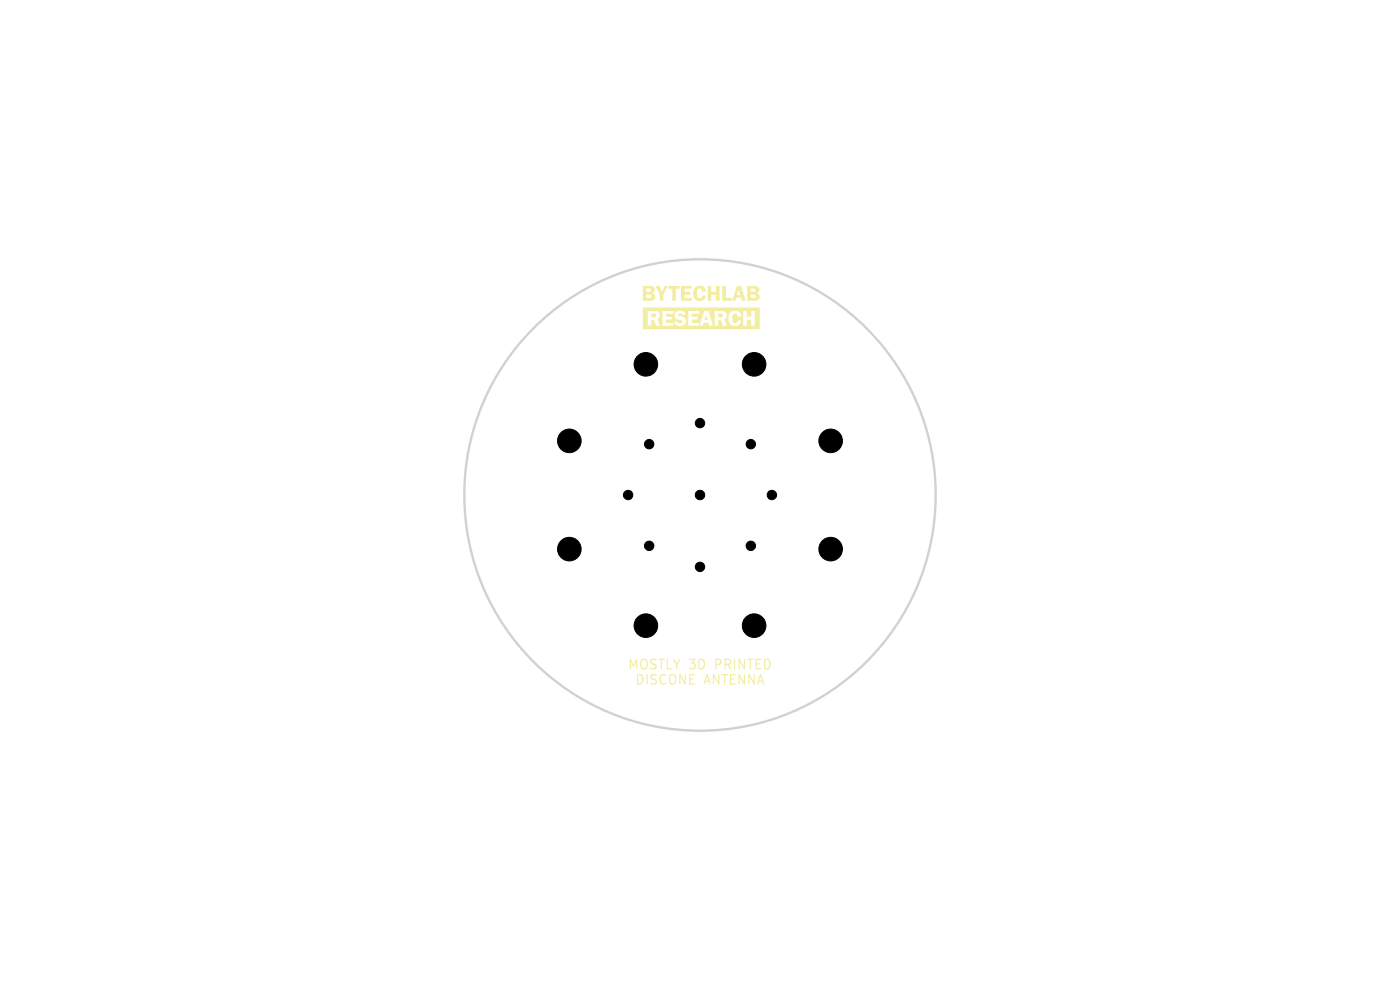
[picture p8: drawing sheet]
<svg xmlns="http://www.w3.org/2000/svg" width="297mm" height="210mm" viewBox="0 0 297 210" stroke-linecap="round" stroke-linejoin="round" font-family="sans-serif">
<defs><g id="words">
<g font-size="2.8" fill="#f2eda1">
<text x="133.1" y="142.5">MOSTLY 3D</text>
<text x="151.9" y="142.5">PRINTED</text>
<text x="134.6" y="145.8">DISCONE</text>
<text x="149.3" y="145.8">ANTENNA</text>
</g>
</g></defs>
<g fill="#f2eda1">
<path d="M149.7 66.9l.4 1h-.6z"/>
<path d="M139 60.7h.9l.5 1.1 .6-1.1h.7l-1 1.8v1.3h-.7v-1.4z"/>
<path d="M147.6 60.9l.5-.3h.7l.8 .5 .1 .7-.7 .1-.1-.5-.3-.2-.5 .1-.2 .5v1.1l.4 .4 .5-.1 .2-.5h.7l-.1 .6-.4 .4-1.1 .1-.5-.2-.4-.4-.2-1.3 .2-.5z"/>
<path d="M136.4 60.7h1.9l.5 .3 .1 .7-.5 .5 .5 .3 .1 .3v.5l-.3 .3-.4 .2h-1.9v-1.3h.7v.7h.9l.2-.2v-.3l-.2-.2h-1.6v-1.3h.7v.7h.9l.2-.3-.3-.4h-1.5z"/>
<path d="M158.5 60.7h1.9l.5 .2 .2 .4v.4l-.6 .5 .3 .1 .3 .4 .1 .4-.3 .5-.4 .2h-2v-1.3h.8v.7h.9l.2-.2v-.3l-.3-.2h-1.6v-1h.8v.4h.8l.2-.3-.2-.4h-.8v.3h-.8z"/>
<path d="M153.2 60.7h.8v2.5h1.2v.6h-2z"/>
<path d="M136.4 65.2h24.8v4.6h-24.8v-2.9h1v2.2h.8v-1.2h.6l.4 1.2h.8l-.6-1.3 .5-.5 .1-.6-.3-.5-.4-.2h1.3v3.1h2.2v-.6h-1.4l-.1-.1h1.7l.3 .5 .5 .2h.8l.6-.2 .3-.5-.1-.8-.4-.4-1.2-.3 .2-.4h.5l.3 .3 .6-.1-.1-.4-.5-.3h1.2v3.1h3.1l.1-.6h1.1l.2 .6h.8l-1-3.1h1.3v3.1h.8v-1.2h.6l.4 1.2h.8l-.4-1.1h.8l.2 .6 .6 .5 1.2-.1 .4-.3 .2-.7h-.7l-.3 .5-.4 .1-.4-.3-.1-.5 .1-.8 .4-.5 .5 .2 .2 .5 .8-.1-.3-.7-.5-.4h1.2v3.1h.7v-1.3h1v1.3h.7v-3.1h-.7v1.2h-1v-1.2h-3l-.7 .7-.2 1.3h-.8l-.1-.3 .5-.4 .1-.6-.2-.5-.4-.2h-4.2l-.9 3.1h-.2v-.6h-1.5v-.7h1.2v-.6h-1.2v-.6h1.5v-.6l-4.4-.1-.4 .2-.4 .6 .1 .7 .5 .4 .8 .1 .3 .2-.2 .4-.6 .1-.4-.5-.7 .3h-1.6l.1-.6h1.1v-.6h-1.2v-.6h1.5v-.6h-5.4v.9h-1z"/>
<path d="M152.4 66.5l.8 .1 .2 .1-.1 .5-.9 .1z"/>
<path d="M141.8 60.7h2.4v.6h-.8v2.5h-.8v-2.5h-.8z"/>
<path d="M156.3 60.7h1l.9 3.1h-.8l-.2-.6h-1l-.2 .6h-.7l.4-1.2h1.3l-.3-1.1-.3 1-.7 .1z"/>
<path d="M144.5 60.7h2.3v.6h-1.6v.6h1.2v.6h-1.2v.7h1.6v.6h-2.3z"/>
<path d="M138.2 66.5l.9 .1 .1 .2v.3l-.2 .2h-.8z"/>
<path d="M150.1 60.7h.8v1.2h1v-1.2h.7v3.1h-.7v-1.3h-1v1.3h-.8z"/>
</g>
<circle cx="148.5" cy="105" r="50" fill="none" stroke="#d0d2cd" stroke-width=".5"/>
<g fill="#000" stroke="#000" stroke-width=".21">
<circle cx="137" cy="77.3" r="2.5"/>
<circle cx="160" cy="77.3" r="2.5"/>
<circle cx="120.8" cy="93.5" r="2.5"/>
<circle cx="137.7" cy="94.2" r="1"/>
<circle cx="148.5" cy="89.8" r="1"/>
<circle cx="159.3" cy="94.2" r="1"/>
<circle cx="176.2" cy="93.5" r="2.5"/>
<circle cx="120.8" cy="116.5" r="2.5"/>
<circle cx="133.3" cy="105" r="1"/>
<circle cx="137.7" cy="115.8" r="1"/>
<circle cx="148.5" cy="105" r="1"/>
<circle cx="159.3" cy="115.8" r="1"/>
<circle cx="163.8" cy="105" r="1"/>
<circle cx="176.2" cy="116.5" r="2.5"/>
<circle cx="137" cy="132.7" r="2.5"/>
<circle cx="148.5" cy="120.3" r="1"/>
<circle cx="160" cy="132.7" r="2.5"/>
</g>
<use href="#words"/>
</svg>
